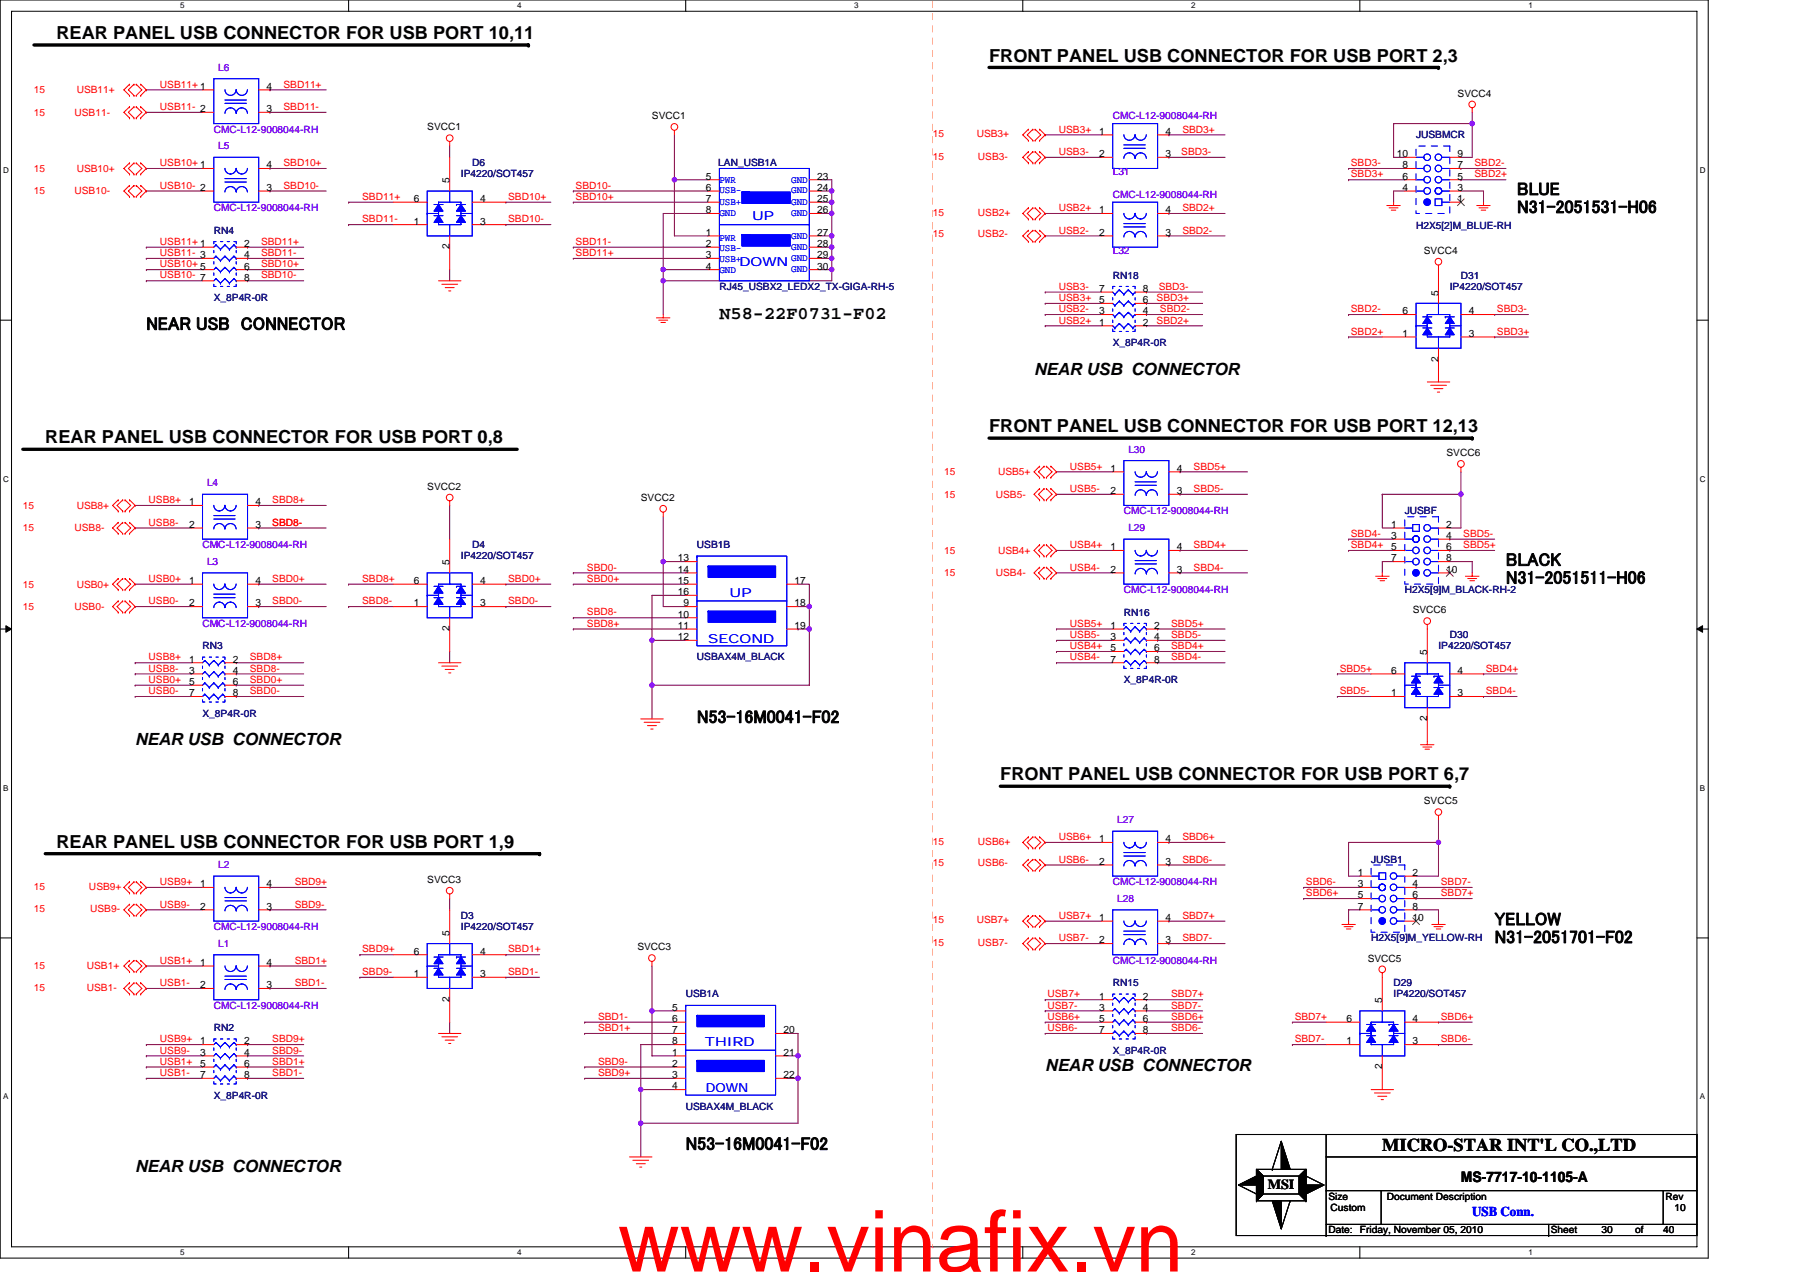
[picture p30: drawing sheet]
<svg xmlns="http://www.w3.org/2000/svg" width="297mm" height="210mm" viewBox="0 0 297 210" stroke-linecap="round" stroke-linejoin="round" font-family="sans-serif">
<defs><g id="words">
<text font-size="14.1" fill="#f00" x="102" y="209.9">www.vinafix.vn</text>
<g font-size="3">
<text x="9.3" y="6.5">REAR PANEL USB CONNECTOR FOR USB PORT 10,11</text>
<text x="163.2" y="10.2">FRONT PANEL USB CONNECTOR FOR USB PORT 2,3</text>
<text x="250.4" y="32.2">BLUE</text>
<text x="250.4" y="35.2">N31-2051531-H06</text>
<text x="118.7" y="52.6">N58-22F0731-F02</text>
<text x="24.1" y="54.5">NEAR USB CONNECTOR</text>
<text x="163.2" y="71.4">FRONT PANEL USB CONNECTOR FOR USB PORT 12,13</text>
<text x="7.5" y="73.2">REAR PANEL USB CONNECTOR FOR USB PORT 0,8</text>
<text x="248.5" y="93.4">BLACK</text>
<text x="248.5" y="96.4">N31-2051511-H06</text>
<text x="115" y="119.4">N53-16M0041-F02</text>
<text x="165.1" y="128.8">FRONT PANEL USB CONNECTOR FOR USB PORT 6,7</text>
<text x="9.3" y="140">REAR PANEL USB CONNECTOR FOR USB PORT 1,9</text>
<text x="246.7" y="152.7">YELLOW</text>
<text x="246.7" y="155.7">N31-2051701-F02</text>
<text x="113.2" y="189.8">N53-16M0041-F02</text>
<text x="228.1" y="190">MICRO-STAR INT'L CO.,LTD</text>
</g>
<g font-size="2.8">
<text x="170.6" y="61.9">NEAR USB CONNECTOR</text>
<text x="22.3" y="123.1">NEAR USB CONNECTOR</text>
<text x="172.5" y="176.8">NEAR USB CONNECTOR</text>
<text x="22.3" y="193.5">NEAR USB CONNECTOR</text>
</g>
<text font-size="2.4" x="241.1" y="195.1">MS-7717-10-1105-A</text>
<text font-size="2.3" x="209.2" y="196.2">MSI</text>
<text font-size="2.2" fill="#00f" x="242.9" y="200.8">USB Conn.</text>
<g font-size="2" fill="#00f">
<text x="124.1" y="36.4">UP</text>
<text x="122" y="44">DOWN</text>
<text x="120.4" y="98.5">UP</text>
<text x="116.9" y="106.1">SECOND</text>
<text x="116.3" y="172.7">THIRD</text>
<text x="116.5" y="180.3">DOWN</text>
</g>
<g font-size="1.7" fill="#8000ff">
<text x="36" y="11.7">L6</text>
<text x="35.3" y="21.9">CMC-L12-9008044-RH</text>
<text x="183.6" y="19.7">CMC-L12-9008044-RH</text>
<text x="36" y="24.7">L5</text>
<text x="183.6" y="28.9">L31</text>
<text x="35.3" y="34.9">CMC-L12-9008044-RH</text>
<text x="183.6" y="32.6">CMC-L12-9008044-RH</text>
<text x="183.6" y="41.9">L32</text>
<text x="186.2" y="74.7">L30</text>
<text x="34.2" y="80.3">L4</text>
<text x="185.5" y="84.9">CMC-L12-9008044-RH</text>
<text x="186.2" y="87.7">L29</text>
<text x="33.4" y="90.5">CMC-L12-9008044-RH</text>
<text x="34.2" y="93.3">L3</text>
<text x="185.5" y="97.9">CMC-L12-9008044-RH</text>
<text x="33.4" y="103.5">CMC-L12-9008044-RH</text>
<text x="184.4" y="135.9">L27</text>
<text x="36" y="143.3">L2</text>
<text x="183.6" y="146.1">CMC-L12-9008044-RH</text>
<text x="184.4" y="148.9">L28</text>
<text x="35.3" y="153.5">CMC-L12-9008044-RH</text>
<text x="36" y="156.3">L1</text>
<text x="183.6" y="159.1">CMC-L12-9008044-RH</text>
<text x="35.3" y="166.5">CMC-L12-9008044-RH</text>
</g>
<g font-size="1.7" fill="#f00">
<text x="5.6" y="15.4">15</text>
<text x="12.7" y="15.4">USB11+</text>
<text x="26.4" y="14.5">USB11+ 1</text>
<text x="46.8" y="14.5">SBD11+</text>
<text x="5.6" y="19.1">15</text>
<text x="12.3" y="19.1">USB11-</text>
<text x="26.4" y="18.2">USB11- 2</text>
<text x="46.8" y="18.2">SBD11-</text>
<text x="153.9" y="22.6">15</text>
<text x="161.2" y="22.6">USB3+</text>
<text x="174.7" y="21.9">USB3+</text>
<text x="195.1" y="21.9">SBD3+</text>
<text x="5.6" y="28.4">15</text>
<text x="12.7" y="28.4">USB10+</text>
<text x="26.4" y="27.4">USB10+ 1</text>
<text x="46.8" y="27.4">SBD10+</text>
<text x="153.9" y="26.3">15</text>
<text x="161.4" y="26.3">USB3-</text>
<text x="174.7" y="25.6">USB3-</text>
<text x="194.9" y="25.6">SBD3-</text>
<text x="222.9" y="27.4">SBD3-</text>
<text x="222.9" y="29.3">SBD3+</text>
<text x="243.3" y="29.3">SBD2+</text>
<text x="243.3" y="27.4">SBD2-</text>
<text x="5.6" y="32.1">15</text>
<text x="12.3" y="32.1">USB10-</text>
<text x="26.4" y="31.2">USB10- 2</text>
<text x="46.8" y="31.2">SBD10-</text>
<text x="59.8" y="33">SBD11+</text>
<text x="83.9" y="33">SBD10+</text>
<text x="95" y="33">SBD10+</text>
<text x="95" y="31.2">SBD10-</text>
<text x="153.9" y="35.6">15</text>
<text x="161.4" y="35.6">USB2+</text>
<text x="174.7" y="34.9">USB2+</text>
<text x="195.1" y="34.9">SBD2+</text>
<text x="26.4" y="40.4">USB11+ 1</text>
<text x="43.1" y="40.4">SBD11+</text>
<text x="59.8" y="36.7">SBD11-</text>
<text x="83.9" y="36.7">SBD10-</text>
<text x="95" y="40.4">SBD11-</text>
<text x="153.9" y="39.1">15</text>
<text x="161.4" y="39.1">USB2-</text>
<text x="174.7" y="38.6">USB2-</text>
<text x="195.1" y="38.6">SBD2-</text>
<text x="26.4" y="46">USB10- 7</text>
<text x="26.4" y="44.1">USB10+ 5</text>
<text x="26.4" y="42.3">USB11- 3</text>
<text x="43.1" y="44.1">SBD10+</text>
<text x="43.1" y="42.3">SBD11-</text>
<text x="43.1" y="46">SBD10-</text>
<text x="95" y="42.3">SBD11+</text>
<text x="174.7" y="47.8">USB3-</text>
<text x="191.2" y="47.8">SBD3-</text>
<text x="174.7" y="49.7">USB3+</text>
<text x="174.7" y="51.5">USB2-</text>
<text x="174.7" y="53.4">USB2+</text>
<text x="190.9" y="49.7">SBD3+</text>
<text x="190.9" y="53.4">SBD2+</text>
<text x="191.4" y="51.5">SBD2-</text>
<text x="222.9" y="51.5">SBD2-</text>
<text x="247" y="51.5">SBD3-</text>
<text x="222.9" y="55.2">SBD2+</text>
<text x="247" y="55.2">SBD3+</text>
<text x="176.6" y="77.5">USB5+</text>
<text x="197" y="77.5">SBD5+</text>
<text x="24.5" y="83.1">USB8+</text>
<text x="44.9" y="83.1">SBD8+</text>
<text x="155.8" y="82.1">15</text>
<text x="155.8" y="78.4">15</text>
<text x="164.3" y="82.1">USB5-</text>
<text x="164.7" y="78.4">USB5+</text>
<text x="176.6" y="81.2">USB5-</text>
<text x="197" y="81.2">SBD5-</text>
<text x="3.8" y="84">15</text>
<text x="3.8" y="87.7">15</text>
<text x="12.3" y="87.7">USB8-</text>
<text x="12.7" y="84">USB8+</text>
<text x="24.5" y="86.8">USB8-</text>
<text x="44.9" y="86.8">SBD8-</text>
<text x="222.9" y="88.6">SBD4-</text>
<text x="241.5" y="88.6">SBD5-</text>
<text x="96.9" y="94.2">SBD0-</text>
<text x="155.8" y="95.1">15</text>
<text x="155.8" y="91.4">15</text>
<text x="164.3" y="95.1">USB4-</text>
<text x="164.7" y="91.4">USB4+</text>
<text x="176.6" y="94.2">USB4-</text>
<text x="176.6" y="90.5">USB4+</text>
<text x="197" y="94.2">SBD4-</text>
<text x="197" y="90.5">SBD4+</text>
<text x="222.9" y="90.5">SBD4+</text>
<text x="241.5" y="90.5">SBD5+</text>
<text x="3.8" y="97">15</text>
<text x="3.8" y="100.7">15</text>
<text x="12.3" y="100.7">USB0-</text>
<text x="12.7" y="97">USB0+</text>
<text x="24.5" y="96.1">USB0+</text>
<text x="24.5" y="99.8">USB0-</text>
<text x="44.9" y="99.8">SBD0-</text>
<text x="44.9" y="96.1">SBD0+</text>
<text x="59.8" y="96.1">SBD8+</text>
<text x="59.8" y="99.8">SBD8-</text>
<text x="83.9" y="99.8">SBD0-</text>
<text x="83.9" y="96.1">SBD0+</text>
<text x="96.9" y="96.1">SBD0+</text>
<text x="96.9" y="101.6">SBD8-</text>
<text x="96.9" y="103.5">SBD8+</text>
<text x="176.6" y="103.5">USB5+</text>
<text x="176.6" y="107.2">USB4+</text>
<text x="176.6" y="105.3">USB5-</text>
<text x="193.3" y="105.3">SBD5-</text>
<text x="193.3" y="103.5">SBD5+</text>
<text x="193.3" y="107.2">SBD4+</text>
<text x="24.5" y="112.7">USB0+</text>
<text x="24.5" y="110.9">USB8-</text>
<text x="24.5" y="109">USB8+</text>
<text x="41.2" y="112.7">SBD0+</text>
<text x="41.2" y="110.9">SBD8-</text>
<text x="41.2" y="109">SBD8+</text>
<text x="176.6" y="109">USB4-</text>
<text x="193.3" y="109">SBD4-</text>
<text x="221.1" y="110.9">SBD5+</text>
<text x="245.2" y="110.9">SBD4+</text>
<text x="24.5" y="114.6">USB0-</text>
<text x="41.2" y="114.6">SBD0-</text>
<text x="221.1" y="114.6">SBD5-</text>
<text x="245.2" y="114.6">SBD4-</text>
<text x="153.9" y="139.4">15</text>
<text x="153.9" y="143">15</text>
<text x="161.4" y="139.4">USB6+</text>
<text x="161.4" y="143">USB6-</text>
<text x="174.7" y="138.7">USB6+</text>
<text x="174.7" y="142.4">USB6-</text>
<text x="195.1" y="138.7">SBD6+</text>
<text x="195.1" y="142.4">SBD6-</text>
<text x="5.6" y="146.9">15</text>
<text x="14.7" y="146.9">USB9+</text>
<text x="26.4" y="146.1">USB9+</text>
<text x="26.4" y="149.8">USB9-</text>
<text x="48.6" y="146.1">SBD9+</text>
<text x="48.6" y="149.8">SBD9-</text>
<text x="215.5" y="148">SBD6+</text>
<text x="215.5" y="146.1">SBD6-</text>
<text x="237.8" y="146.1">SBD7-</text>
<text x="237.8" y="148">SBD7+</text>
<text x="5.6" y="150.6">15</text>
<text x="14.9" y="150.6">USB9-</text>
<text x="153.9" y="152.4">15</text>
<text x="161.2" y="152.4">USB7+</text>
<text x="174.7" y="151.7">USB7+</text>
<text x="174.7" y="155.4">USB7-</text>
<text x="195.1" y="155.4">SBD7-</text>
<text x="195.1" y="151.7">SBD7+</text>
<text x="5.6" y="160">15</text>
<text x="14.3" y="160">USB1+</text>
<text x="26.4" y="159.1">USB1+</text>
<text x="48.6" y="159.1">SBD1+</text>
<text x="59.8" y="161">SBD9-</text>
<text x="59.8" y="157.2">SBD9+</text>
<text x="83.9" y="157.2">SBD1+</text>
<text x="83.9" y="161">SBD1-</text>
<text x="153.9" y="156.1">15</text>
<text x="161.4" y="156.1">USB7-</text>
<text x="5.6" y="163.6">15</text>
<text x="14.3" y="163.6">USB1-</text>
<text x="26.4" y="162.8">USB1-</text>
<text x="48.6" y="162.8">SBD1-</text>
<text x="172.9" y="164.7">USB7+</text>
<text x="172.9" y="166.5">USB7-</text>
<text x="193.3" y="164.7">SBD7+</text>
<text x="193.3" y="166.5">SBD7-</text>
<text x="26.4" y="172.1">USB9+</text>
<text x="26.4" y="173.9">USB9-</text>
<text x="44.9" y="173.9">SBD9-</text>
<text x="44.9" y="172.1">SBD9+</text>
<text x="98.7" y="168.4">SBD1-</text>
<text x="98.7" y="170.2">SBD1+</text>
<text x="172.9" y="168.4">USB6+</text>
<text x="172.9" y="170.2">USB6-</text>
<text x="193.3" y="170.2">SBD6-</text>
<text x="193.3" y="168.4">SBD6+</text>
<text x="213.7" y="168.4">SBD7+</text>
<text x="213.7" y="172.1">SBD7-</text>
<text x="237.8" y="172.1">SBD6-</text>
<text x="237.8" y="168.4">SBD6+</text>
<text x="26.4" y="177.6">USB1-</text>
<text x="26.4" y="175.8">USB1+</text>
<text x="44.9" y="177.6">SBD1-</text>
<text x="44.9" y="175.8">SBD1+</text>
<text x="98.7" y="175.8">SBD9-</text>
<text x="98.7" y="177.6">SBD9+</text>
</g>
<g font-size="1.7">
<text x="44" y="14.8">4</text>
<text x="240.5" y="16">SVCC4</text>
<text x="44" y="18.5">3</text>
<text x="70.5" y="21.5">SVCC1</text>
<text x="107.6" y="19.7">SVCC1</text>
<text x="181.4" y="22.2">1</text>
<text x="192.3" y="22.2">4</text>
<text x="44" y="27.8">4</text>
<text x="116.5" y="29.7">5</text>
<text x="134.8" y="29.7">23</text>
<text x="181.4" y="26">2</text>
<text x="192.3" y="26">3</text>
<text x="230.5" y="26">10</text>
<text x="231.5" y="29.7">6</text>
<text x="231.5" y="27.8">8</text>
<text x="240.5" y="27.8">7</text>
<text x="240.5" y="29.7">5</text>
<text x="240.5" y="26">9</text>
<text x="44" y="31.5">3</text>
<text x="68.3" y="33.4">6</text>
<text x="74.2" y="30.2" transform="rotate(-90 74.2 30.2)">5</text>
<text x="79.2" y="33.4">4</text>
<text x="116.5" y="31.5">6</text>
<text x="116.5" y="33.4">7</text>
<text x="116.5" y="35.2">8</text>
<text x="134.8" y="31.5">24</text>
<text x="134.8" y="33.4">25</text>
<text x="134.8" y="35.2">26</text>
<text x="181.4" y="35.2">1</text>
<text x="192.3" y="35.2">4</text>
<text x="231.5" y="31.5">4</text>
<text x="240.5" y="33.4">1</text>
<text x="240.5" y="31.5">3</text>
<text x="40.3" y="40.8">2</text>
<text x="68.3" y="37.1">1</text>
<text x="74.2" y="41.2" transform="rotate(-90 74.2 41.2)">2</text>
<text x="79.2" y="37.1">3</text>
<text x="116.5" y="38.9">1</text>
<text x="116.5" y="40.8">2</text>
<text x="134.8" y="38.9">27</text>
<text x="134.8" y="40.8">28</text>
<text x="181.4" y="38.9">2</text>
<text x="192.3" y="38.9">3</text>
<text x="235" y="41.9">SVCC4</text>
<text x="40.3" y="42.6">4</text>
<text x="40.3" y="44.5">6</text>
<text x="40.3" y="46.3">8</text>
<text x="116.5" y="42.6">3</text>
<text x="116.5" y="44.5">4</text>
<text x="134.8" y="42.6">29</text>
<text x="134.8" y="44.5">30</text>
<text x="181.4" y="53.8">1</text>
<text x="181.4" y="51.9">3</text>
<text x="181.4" y="50.1">5</text>
<text x="181.4" y="48.2">7</text>
<text x="188.6" y="53.8">2</text>
<text x="188.6" y="51.9">4</text>
<text x="188.6" y="50.1">6</text>
<text x="188.6" y="48.2">8</text>
<text x="231.5" y="51.9">6</text>
<text x="237.4" y="48.8" transform="rotate(-90 237.4 48.8)">5</text>
<text x="242.4" y="51.9">4</text>
<text x="231.5" y="55.6">1</text>
<text x="237.4" y="59.7" transform="rotate(-90 237.4 59.7)">2</text>
<text x="242.4" y="55.6">3</text>
<text x="183.2" y="77.9">1</text>
<text x="194.2" y="77.9">4</text>
<text x="238.7" y="75.3">SVCC6</text>
<text x="31.2" y="83.4">1</text>
<text x="42.1" y="83.4">4</text>
<text x="70.5" y="80.9">SVCC2</text>
<text x="105.7" y="82.7">SVCC2</text>
<text x="183.2" y="81.6">2</text>
<text x="194.2" y="81.6">3</text>
<text x="31.2" y="87.1">2</text>
<text x="42.1" y="87.1">3</text>
<text x="229.6" y="87.1">1</text>
<text x="229.6" y="89">3</text>
<text x="238.7" y="87.1">2</text>
<text x="238.7" y="89">4</text>
<text x="74.2" y="93.3" transform="rotate(-90 74.2 93.3)">5</text>
<text x="111.9" y="92.7">13</text>
<text x="111.9" y="94.6">14</text>
<text x="183.2" y="90.8">1</text>
<text x="183.2" y="94.6">2</text>
<text x="194.2" y="90.8">4</text>
<text x="194.2" y="94.6">3</text>
<text x="229.6" y="92.7">7</text>
<text x="229.6" y="90.8">5</text>
<text x="238.7" y="90.8">6</text>
<text x="238.7" y="92.7">8</text>
<text x="238.7" y="94.6">10</text>
<text x="31.2" y="96.4">1</text>
<text x="31.2" y="100.1">2</text>
<text x="42.1" y="96.4">4</text>
<text x="42.1" y="100.1">3</text>
<text x="68.3" y="96.4">6</text>
<text x="68.3" y="100.1">1</text>
<text x="79.2" y="96.4">4</text>
<text x="79.2" y="100.1">3</text>
<text x="111.9" y="102">10</text>
<text x="111.9" y="96.4">15</text>
<text x="111.9" y="98.3">16</text>
<text x="112.8" y="100.1">9</text>
<text x="131.1" y="96.4">17</text>
<text x="131.1" y="100.1">18</text>
<text x="233.1" y="101.2">SVCC6</text>
<text x="74.2" y="104.2" transform="rotate(-90 74.2 104.2)">2</text>
<text x="111.9" y="103.8">11</text>
<text x="111.9" y="105.7">12</text>
<text x="131.1" y="103.8">19</text>
<text x="183.2" y="103.8">1</text>
<text x="183.2" y="105.7">3</text>
<text x="183.2" y="107.5">5</text>
<text x="190.5" y="103.8">2</text>
<text x="190.5" y="105.7">4</text>
<text x="190.5" y="107.5">6</text>
<text x="31.2" y="109.4">1</text>
<text x="31.2" y="111.2">3</text>
<text x="31.2" y="113.1">5</text>
<text x="38.4" y="109.4">2</text>
<text x="38.4" y="111.2">4</text>
<text x="38.4" y="113.1">6</text>
<text x="183.2" y="109.4">7</text>
<text x="190.5" y="109.4">8</text>
<text x="229.6" y="111.2">6</text>
<text x="235.5" y="108.1" transform="rotate(-90 235.5 108.1)">5</text>
<text x="240.5" y="111.2">4</text>
<text x="31.2" y="115">7</text>
<text x="38.4" y="115">8</text>
<text x="229.6" y="115">1</text>
<text x="235.5" y="119" transform="rotate(-90 235.5 119)">2</text>
<text x="240.5" y="115">3</text>
<text x="235" y="132.8">SVCC5</text>
<text x="181.4" y="139">1</text>
<text x="181.4" y="142.8">2</text>
<text x="192.3" y="139">4</text>
<text x="192.3" y="142.8">3</text>
<text x="33.1" y="146.5">1</text>
<text x="44" y="146.5">4</text>
<text x="70.5" y="145.8">SVCC3</text>
<text x="224" y="144.6">1</text>
<text x="224" y="146.5">3</text>
<text x="224" y="148.3">5</text>
<text x="233.1" y="144.6">2</text>
<text x="233.1" y="146.5">4</text>
<text x="233.1" y="148.3">6</text>
<text x="33.1" y="150.2">2</text>
<text x="44" y="150.2">3</text>
<text x="74.2" y="154.5" transform="rotate(-90 74.2 154.5)">5</text>
<text x="181.4" y="152">1</text>
<text x="181.4" y="155.7">2</text>
<text x="192.3" y="152">4</text>
<text x="192.3" y="155.7">3</text>
<text x="224" y="150.2">7</text>
<text x="233.1" y="150.2">8</text>
<text x="233.1" y="152">10</text>
<text x="33.1" y="159.4">1</text>
<text x="44" y="159.4">4</text>
<text x="68.3" y="157.6">6</text>
<text x="68.3" y="161.3">1</text>
<text x="79.2" y="157.6">4</text>
<text x="79.2" y="161.3">3</text>
<text x="105.2" y="156.9">SVCC3</text>
<text x="225.7" y="158.7">SVCC5</text>
<text x="33.1" y="163.2">2</text>
<text x="44" y="163.2">3</text>
<text x="74.2" y="165.4" transform="rotate(-90 74.2 165.4)">2</text>
<text x="110.9" y="166.9">5</text>
<text x="181.4" y="165">1</text>
<text x="181.4" y="166.9">3</text>
<text x="188.6" y="165">2</text>
<text x="188.6" y="166.9">4</text>
<text x="228.1" y="165.6" transform="rotate(-90 228.1 165.6)">5</text>
<text x="33.1" y="172.4">1</text>
<text x="40.3" y="172.4">2</text>
<text x="110.9" y="168.7">6</text>
<text x="110.9" y="170.6">7</text>
<text x="110.9" y="172.4">8</text>
<text x="129.3" y="170.6">20</text>
<text x="181.4" y="168.7">5</text>
<text x="181.4" y="170.6">7</text>
<text x="188.6" y="168.7">6</text>
<text x="188.6" y="170.6">8</text>
<text x="222.2" y="168.7">6</text>
<text x="222.2" y="172.4">1</text>
<text x="233.1" y="168.7">4</text>
<text x="233.1" y="172.4">3</text>
<text x="33.1" y="174.3">3</text>
<text x="33.1" y="176.1">5</text>
<text x="33.1" y="178">7</text>
<text x="40.3" y="174.3">4</text>
<text x="40.3" y="176.1">6</text>
<text x="40.3" y="178">8</text>
<text x="110.9" y="174.3">1</text>
<text x="110.9" y="176.1">2</text>
<text x="110.9" y="178">3</text>
<text x="110.9" y="179.9">4</text>
<text x="129.3" y="178">22</text>
<text x="129.3" y="174.3">21</text>
<text x="228.1" y="176.5" transform="rotate(-90 228.1 176.5)">2</text>
<text x="219.2" y="198">Size</text>
<text x="219.2" y="203.6">Date:</text>
<text x="219.6" y="199.9">Custom</text>
<text x="224.4" y="203.6">Friday, November 05, 2010</text>
<text x="228.9" y="198">Document Description</text>
<text x="255.9" y="203.6">Sheet</text>
<text x="264.3" y="203.6">30</text>
<text x="269.8" y="203.6">of</text>
<text x="274.5" y="203.6">40</text>
<text x="274.8" y="198">Rev</text>
<text x="276.3" y="199.9">10</text>
</g>
<g font-size="1.7" fill="#000080">
<text x="233.7" y="22.8">JUSBMCR</text>
<text x="76.1" y="29.3">IP4220/SOT457</text>
<text x="77.9" y="27.5">D6</text>
<text x="118.5" y="27.5">LAN_USB1A</text>
<text x="35.3" y="38.6">RN4</text>
<text x="233.7" y="37.8">H2X5[2]M_BLUE-RH</text>
<text x="118.7" y="47.8">RJ45_USBX2_LEDX2_TX-GIGA-RH-5</text>
<text x="183.6" y="46">RN18</text>
<text x="239.2" y="47.8">IP4220/SOT457</text>
<text x="241.1" y="46">D31</text>
<text x="35.3" y="49.7">X_8P4R-0R</text>
<text x="183.6" y="57.1">X_8P4R-0R</text>
<text x="231.8" y="84.9">JUSBF</text>
<text x="76.1" y="92.4">IP4220/SOT457</text>
<text x="77.9" y="90.5">D4</text>
<text x="115" y="90.5">USB1B</text>
<text x="185.5" y="101.6">RN16</text>
<text x="231.8" y="97.9">H2X5[9]M_BLACK-RH-2</text>
<text x="33.4" y="107.2">RN3</text>
<text x="237.4" y="107.2">IP4220/SOT457</text>
<text x="239.2" y="105.3">D30</text>
<text x="115" y="109">USBAX4M_BLACK</text>
<text x="185.5" y="112.7">X_8P4R-0R</text>
<text x="33.4" y="118.3">X_8P4R-0R</text>
<text x="226.3" y="142.4">JUSB1</text>
<text x="76.1" y="151.7">D3</text>
<text x="76.1" y="153.5">IP4220/SOT457</text>
<text x="226.3" y="155.4">H2X5[9]M_YELLOW-RH</text>
<text x="113.2" y="164.7">USB1A</text>
<text x="183.6" y="162.8">RN15</text>
<text x="230" y="162.8">D29</text>
<text x="230" y="164.7">IP4220/SOT457</text>
<text x="35.3" y="170.2">RN2</text>
<text x="183.6" y="173.9">X_8P4R-0R</text>
<text x="35.3" y="181.4">X_8P4R-0R</text>
<text x="113.2" y="183.2">USBAX4M_BLACK</text>
</g>
<g font-size="1.7" fill="#00f">
<text x="118.7" y="31.9">USB-</text>
<text x="118.7" y="33.8">USB+</text>
<text x="118.7" y="35.6">GND</text>
<text x="118.7" y="30.2">PWR</text>
<text x="130.6" y="35.6">GND</text>
<text x="130.6" y="31.9">GND</text>
<text x="130.6" y="33.8">GND</text>
<text x="130.6" y="30.2">GND</text>
<text x="118.7" y="41.4">USB-</text>
<text x="118.7" y="39.7">PWR</text>
<text x="130.6" y="41.2">GND</text>
<text x="130.6" y="39.5">GND</text>
<text x="118.7" y="43.2">USB+</text>
<text x="118.7" y="45.1">GND</text>
<text x="130.6" y="44.9">GND</text>
<text x="130.6" y="43">GND</text>
</g>
<g font-size="1.3">
<text x="29.7" y="1.4">5</text>
<text x="85.3" y="1.4">4</text>
<text x="141" y="1.4">3</text>
<text x="196.6" y="1.4">2</text>
<text x="252.2" y="1.4">1</text>
<text x=".5" y="28.5">D</text>
<text x="280.5" y="28.5">D</text>
<text x=".5" y="79.5">C</text>
<text x="280.5" y="79.5">C</text>
<text x=".5" y="130.5">B</text>
<text x="280.5" y="130.5">B</text>
<text x=".5" y="181.5">A</text>
<text x="280.5" y="181.5">A</text>
<text x="29.7" y="207.2">5</text>
<text x="85.3" y="207.2">4</text>
<text x="141" y="207.2">3</text>
<text x="196.6" y="207.2">2</text>
<text x="252.2" y="207.2">1</text>
</g>
</g></defs>
<path d="M0 0h281.9v207.7h-281.9zM1.9 1.9h278.1v203.9h-278.1z" fill="none" stroke="#000" stroke-width=".17"/>
<g fill="#fff">
<path d="M29.7 .2h.7v1.5h-.7z"/>
<path d="M29.7 206h.7v1.5h-.7z"/>
</g>
<path d="M57.5 0v1.9M57.5 205.8v1.9" fill="none" stroke="#000" stroke-width=".17"/>
<g fill="#fff">
<path d="M85.3 .2h.8v1.5h-.8z"/>
<path d="M85.3 206h.8v1.5h-.8z"/>
</g>
<path d="M113.2 0v1.9M113.2 205.8v1.9" fill="none" stroke="#000" stroke-width=".17"/>
<g fill="#fff">
<path d="M141 .2h.7v1.5h-.7z"/>
<path d="M141 206h.7v1.5h-.7z"/>
</g>
<path d="M168.8 0v1.9M168.8 205.8v1.9" fill="none" stroke="#000" stroke-width=".17"/>
<g fill="#fff">
<path d="M196.6 .2h.7v1.5h-.7z"/>
<path d="M196.6 206h.7v1.5h-.7z"/>
</g>
<path d="M224.4 0v1.9M224.4 205.8v1.9" fill="none" stroke="#000" stroke-width=".17"/>
<g fill="#fff">
<path d="M252.2 .2h.7v1.5h-.7z"/>
<path d="M252.2 206h.7v1.5h-.7z"/>
<path d="M.5 27.3h1v1.5h-1z"/>
<path d="M280.5 27.3h.9v1.5h-.9z"/>
<path d="M.5 78.3h1v1.5h-1z"/>
<path d="M280.5 78.3h.9v1.5h-.9z"/>
</g>
<path d="M0 52.9h1.9M280 52.9h1.9" fill="none" stroke="#000" stroke-width=".17"/>
<g fill="#fff">
<path d="M.5 129.3h.9v1.5h-.9z"/>
<path d="M280.5 129.3h.9v1.5h-.9z"/>
</g>
<path d="M0 103.8h1.9M280 103.8h1.9" fill="none" stroke="#000" stroke-width=".17"/>
<path d="M1 103.3l.9 .5-.9 .6zM280 103.8l1-.5v1.1z" fill="#000" stroke="#000" stroke-width=".17"/>
<g fill="#fff">
<path d="M.5 180.3h.9v1.5h-.9z"/>
<path d="M280.5 180.3h.9v1.5h-.9z"/>
</g>
<g fill="none" stroke="#000" stroke-width=".17">
<path d="M0 154.8h1.9M280 154.8h1.9M204 187.3h76v16.7h-76zM204.4 195.6l2.9 1.5M207.3 197.1h.1M207.3 198.2h.1M207.3 193l1.2 1.1M207.3 193h8.2v5.2h-8.2zM208.5 194.1h5.9v3h-5.9zM208.5 194.1h.1M208.5 197.1l-1.2 1.1M209.9 193h.1"/>
<path d="M211.4 188.4l-1.5 4.6M212.9 198.2h.1M212.9 198.2l-1.5 4.7M214.4 197.1l1.1 1.1M215.5 193h.1M215.5 194.1h.1M215.5 198.2h.1M215.5 193l-1.1 1.1M215.5 194.1l3 1.5M218.8 191h61.2M218.8 196.6h61.2M218.8 187.3v16.7"/>
<path d="M227.9 196.6v5.5M274.5 196.6v5.5M218.8 202.1h61.2M218.8 204h.1M255.6 204h.1M255.6 202.1v1.9"/>
</g>
<g fill="none" stroke="#800040" stroke-width=".17">
<path d="M24.1 14.8h.1M24.1 18.5h.1M24.1 14.8h9.3M24.1 18.5h9.3M44.6 14.8h.1M44.6 18.5h.1M44.6 14.8h9.2M44.6 18.5h9.2M242.9 18.5v1.9M24.1 31.5h.1M24.1 27.8h.1M24.1 27.8h9.3"/>
<path d="M24.1 31.5h9.3M44.6 31.5h.1M44.6 27.8h.1M44.6 27.8h9.2M44.6 31.5h9.2M57.5 33.4h.1M57.5 37.1h.1M57.5 33.4h7.4M57.5 37.1h7.4M74.2 24.1v1.9M83.5 37.1h.1M83.5 33.4h.1"/>
<path d="M83.5 33.4h7.4M83.5 37.1h7.4M94.6 33.4h.1M94.6 31.5h.1M94.6 33.4h22.3M94.6 31.5h22.3M111.3 22.3v7.4M111.3 29.7h.1M111.3 29.7v9.2h5.6M111.3 29.7h5.6M116.9 35.2h-7.5v9.3M135.4 29.7h1.9v1.8"/>
<path d="M135.4 35.2h1.9M135.4 31.5h1.9M135.4 33.4h1.9M135.4 38.9h1.9M137.3 33.4h.1M137.3 31.5h.1M137.3 35.2h.1M137.3 38.9h.1M137.3 31.5v11.2M172.5 22.3h.1M172.5 26h.1M172.5 35.2h.1"/>
<path d="M172.5 38.9h.1M172.5 22.3h9.3M172.5 26h9.3M172.5 35.2h9.3M172.5 38.9h9.3M192.9 26h.1M192.9 22.3h.1M192.9 38.9h.1M192.9 35.2h.1M192.9 22.3h9.3M192.9 26h9.3M192.9 35.2h9.3"/>
<path d="M192.9 38.9h9.3M222.5 27.8h.1M222.5 29.7h.1M222.5 29.7h9.3M222.5 27.8h9.3M230 20.4v5.6h1.8M230 20.4h.1M230 20.4h12.9M231.8 31.5h-1.8v1.9M241.1 29.7h.1M241.1 27.8h.1M241.1 31.5h3.7v1.9"/>
<path d="M241.1 29.7h7.4M241.1 27.8h7.4M242.9 20.4v5.6h-1.8M24.1 40.8h.1M24.1 46.4h.1M24.1 44.5h.1M24.1 42.7h.1M24.1 44.5h9.3M24.1 42.7h9.3M24.1 40.8h9.3M24.1 46.4h9.3M40.8 44.5h.1"/>
<path d="M40.8 42.7h.1M40.8 40.8h.1M40.8 46.4h.1M40.8 44.5h9.3M40.8 42.7h9.3M40.8 40.8h9.3M40.8 46.4h9.3M74.2 44.5v1.9M94.6 40.8h.1M94.6 42.7h.1M94.6 42.7h22.3M94.6 40.8h22.3"/>
<path d="M109.4 46.4h.1M109.4 46.4v5.5M109.4 44.5h.1M109.4 44.5v1.9M109.4 44.5h7.5M135.4 40.8h1.9M135.4 42.7h1.9M137.3 44.5h.1M137.3 42.7h.1M137.3 40.8h.1M137.3 42.7v1.8h-1.9M137.3 44.5v1.9h-27.9"/>
<path d="M172.5 50.1h.1M172.5 48.2h.1M172.5 51.9h.1M172.5 53.8h.1M172.5 50.1h9.3M172.5 48.2h9.3M172.5 51.9h9.3M172.5 53.8h9.3M189.2 50.1h.1M189.2 48.2h.1M189.2 51.9h.1M189.2 53.8h.1"/>
<path d="M189.2 50.1h9.3M189.2 48.2h9.3M189.2 51.9h9.3M189.2 53.8h9.3M222.5 55.6h.1M222.5 51.9h.1M222.5 51.9h5.6M222.5 55.6h5.6M246.7 55.6h.1M246.7 51.9h.1M246.7 51.9h5.5M246.7 55.6h5.5"/>
<path d="M174.3 77.9h.1M174.3 77.9h9.3M194.7 77.9h.1M194.7 77.9h11.2M241.1 77.9v3.7M22.3 87.2h.1M22.3 83.4h.1M22.3 96.4h.1M22.3 96.4h9.3M22.3 87.2h9.3M22.3 83.4h9.3M42.7 83.4h.1"/>
<path d="M42.7 96.4h.1M42.7 87.2h.1M42.7 96.4h11.1M42.7 87.2h11.1M42.7 83.4h11.1M57.5 96.4h.1M57.5 96.4h7.4M74.2 83.4v5.6M83.5 96.4h.1M83.5 96.4h7.4M94.6 96.4h.1M94.6 94.6h.1"/>
<path d="M94.6 96.4h18.6M94.6 94.6h18.6M109.4 92.7h.1M109.4 92.7v7.4h3.8M109.4 85.3v7.4M109.4 92.7h3.8M113.2 98.3h-5.6v7.4M131.7 96.4h1.9v3.7M174.3 94.6h.1M174.3 90.9h.1M174.3 81.6h.1M174.3 94.6h9.3"/>
<path d="M174.3 90.9h9.3M174.3 81.6h9.3M194.7 94.6h.1M194.7 90.9h.1M194.7 81.6h.1M194.7 94.6h11.2M194.7 90.9h11.2M194.7 81.6h11.2M222.5 90.9h.1M222.5 89h.1M222.5 90.9h7.5M222.5 89h7.5"/>
<path d="M228.1 81.6v5.6h1.9M228.1 81.6h.1M228.1 81.6h13M230 92.7h-1.9v1.9M239.2 89h.1M239.2 90.9h.1M239.2 92.7h3.7v1.9M239.2 90.9h7.5M239.2 89h7.5M241.1 81.6v5.6h-1.9M22.3 115h.1M22.3 113.1h.1"/>
<path d="M22.3 111.3h.1M22.3 109.4h.1M22.3 100.1h.1M22.3 100.1h9.3M22.3 109.4h9.3M22.3 111.3h9.3M22.3 115h9.3M22.3 113.1h9.3M39 115h.1M39 113.1h.1M39 111.3h.1M39 109.4h.1"/>
<path d="M39 109.4h11.1M39 111.3h11.1M39 115h11.1M39 113.1h11.1M42.7 100.1h.1M42.7 100.1h11.1M57.5 100.1h.1M57.5 100.1h7.4M74.2 107.5v1.9M83.5 100.1h.1M83.5 100.1h7.4M94.6 102h.1"/>
<path d="M94.6 103.8h.1M94.6 102h18.6M94.6 103.8h18.6M107.6 105.7h.1M107.6 105.7h5.6M107.6 113.1v5.6M107.6 105.7v7.4M131.7 100.1h1.9M131.7 103.8h.1M131.7 103.8h1.9M133.6 100.1v13h-26M133.6 100.1h.1"/>
<path d="M174.3 103.8h.1M174.3 109.4h.1M174.3 107.5h.1M174.3 105.7h.1M174.3 103.8h9.3M174.3 109.4h9.3M174.3 107.5h9.3M174.3 105.7h9.3M191 105.7h.1M191 109.4h.1M191 103.8h.1M191 107.5h.1"/>
<path d="M191 103.8h11.2M191 109.4h11.2M191 107.5h11.2M191 105.7h11.2M220.7 111.3h.1M220.7 115h.1M220.7 111.3h5.6M220.7 115h5.6M244.8 115h.1M244.8 111.3h.1M244.8 111.3h5.6M244.8 115h5.6"/>
<path d="M172.5 139.1h.1M172.5 139.1h9.3M192.9 139.1h.1M192.9 139.1h9.3M222.5 139.1v5.5h1.9M222.5 139.1h.1M222.5 139.1h14.9M237.4 135.4v3.7M237.4 139.1v5.5h-3.7M24.1 146.5h.1M24.1 150.2h.1M24.1 159.5h.1"/>
<path d="M24.1 146.5h9.3M24.1 150.2h9.3M24.1 159.5h9.3M44.6 146.5h.1M44.6 150.2h.1M44.6 159.5h.1M44.6 146.5h9.2M44.6 150.2h9.2M44.6 159.5h9.2M59.4 157.6h.1M59.4 157.6h5.5M74.2 148.3v1.9"/>
<path d="M83.5 157.6h.1M83.5 157.6h5.5M107.6 159.5v7.4M172.5 152.1h.1M172.5 155.8h.1M172.5 142.8h.1M172.5 152.1h9.3M172.5 155.8h9.3M172.5 142.8h9.3M192.9 155.8h.1M192.9 152.1h.1M192.9 142.8h.1"/>
<path d="M192.9 152.1h9.3M192.9 155.8h9.3M192.9 142.8h9.3M215.1 148.3h.1M215.1 146.5h.1M215.1 146.5h9.3M215.1 148.3h9.3M224.4 150.2h-1.9v1.9M233.7 150.2h3.7v1.9M233.7 146.5h.1M233.7 148.3h.1M233.7 146.5h9.2"/>
<path d="M233.7 148.3h9.2M24.1 178h.1M24.1 176.1h.1M24.1 172.4h.1M24.1 174.3h.1M24.1 163.2h.1M24.1 172.4h9.3M24.1 176.1h9.3M24.1 178h9.3M24.1 174.3h9.3M24.1 163.2h9.3M40.8 178h.1"/>
<path d="M40.8 176.1h.1M40.8 174.3h.1M40.8 172.4h.1M40.8 172.4h9.3M40.8 176.1h9.3M40.8 178h9.3M40.8 174.3h9.3M44.6 163.2h.1M44.6 163.2h9.2M59.4 161.3h.1M59.4 161.3h5.5M74.2 168.7v1.9"/>
<path d="M83.5 161.3h.1M83.5 161.3h5.5M96.5 168.7h.1M96.5 170.6h.1M96.5 176.1h.1M96.5 178h.1M96.5 168.7h14.8M96.5 170.6h14.8M96.5 176.1h14.8M96.5 178h14.8M105.7 179.9h.1M105.7 179.9h5.6"/>
<path d="M105.7 179.9v5.5M107.6 166.9v7.4h3.7M107.6 166.9h.1M107.6 166.9h3.7M111.3 172.4h-5.6v7.5M129.8 170.6h1.9v3.7M129.8 174.3h1.9M129.8 178h1.9M131.7 174.3v11.1h-26M131.7 178h.1M131.7 174.3h.1M172.5 168.7h.1"/>
<path d="M172.5 170.6h.1M172.5 165h.1M172.5 166.9h.1M172.5 168.7h9.3M172.5 170.6h9.3M172.5 166.9h9.3M172.5 165h9.3M189.2 170.6h.1M189.2 168.7h.1M189.2 165h.1M189.2 166.9h.1M189.2 168.7h9.3"/>
<path d="M189.2 170.6h9.3M189.2 166.9h9.3M189.2 165h9.3M213.3 168.7h.1M213.3 172.4h.1M213.3 168.7h5.5M213.3 172.4h5.5M237.4 172.4h.1M237.4 168.7h.1M237.4 168.7h5.5M237.4 172.4h5.5M105.7 185.4v5.6"/>
</g>
<g fill="#f0f" stroke="#f0f" stroke-width=".17">
<circle cx="242.9" cy="20.4" r=".38"/>
<circle cx="133.5" cy="100.1" r=".36"/>
<circle cx="109.4" cy="92.7" r=".36"/>
<circle cx="107.6" cy="113.1" r=".37"/>
<circle cx="107.6" cy="105.7" r=".36"/>
<circle cx="133.5" cy="103.8" r=".37"/>
<circle cx="137.2" cy="44.5" r=".36"/>
<circle cx="109.4" cy="46.4" r=".36"/>
<circle cx="111.3" cy="29.7" r=".37"/>
<circle cx="137.2" cy="33.4" r=".36"/>
<circle cx="137.2" cy="31.5" r=".36"/>
<circle cx="137.2" cy="35.2" r=".36"/>
<circle cx="137.2" cy="38.9" r=".37"/>
<circle cx="105.7" cy="185.4" r=".36"/>
<circle cx="105.7" cy="179.9" r=".36"/>
<circle cx="131.7" cy="178" r=".38"/>
<circle cx="241.1" cy="81.6" r=".36"/>
<circle cx="237.4" cy="139.1" r=".36"/>
<circle cx="107.6" cy="166.9" r=".36"/>
<circle cx="131.7" cy="174.3" r=".37"/>
<circle cx="109.4" cy="44.5" r=".36"/>
<circle cx="137.2" cy="42.6" r=".36"/>
<circle cx="137.2" cy="40.8" r=".36"/>
</g>
<g fill="none" stroke="#f00" stroke-width=".17">
<path d="M21.4 13.9h.1M21.4 15.8h.1M21.4 17.6h.1M21.4 19.5h.1M21.4 13.9l-1 .9 1 1M21.4 17.6l-1 .9 1 1M22.1 15.8h.1M22.1 13.9h.1M22.1 19.5h.1M22.1 17.6h.1M22.1 13.9l-.9 .9 .9 1M22.1 17.6l-.9 .9 .9 1"/>
<path d="M22.5 15.8h.1M22.5 13.9h.1M22.5 19.5h.1M22.5 17.6h.1M22.5 13.9l.9 .9-.9 1M22.5 17.6l.9 .9-.9 1M23.2 13.9h.1M23.2 15.8h.1M23.2 17.6h.1M23.2 19.5h.1M23.2 13.9l.9 .9-.9 1M23.2 17.6l.9 .9-.9 1"/>
<path d="M33.4 14.8h1.9M33.4 18.5h1.9M42.7 14.8h1.9M42.7 18.5h1.9M242.9 17.8v.7M21.4 26.9h.1M21.4 28.7h.1M21.4 30.6h.1M21.4 32.4h.1M21.4 30.6l-1 .9 1 .9M21.4 26.9l-1 .9 1 .9M22.1 28.7h.1"/>
<path d="M22.1 26.9h.1M22.1 32.4h.1M22.1 30.6h.1M22.1 26.9l-.9 .9 .9 .9M22.1 30.6l-.9 .9 .9 .9M22.5 28.7h.1M22.5 26.9h.1M22.5 32.4h.1M22.5 30.6h.1M22.5 26.9l.9 .9-.9 .9M22.5 30.6l.9 .9-.9 .9M23.2 26.9h.1"/>
<path d="M23.2 28.7h.1M23.2 30.6h.1M23.2 32.4h.1M23.2 26.9l.9 .9-.9 .9M23.2 30.6l.9 .9-.9 .9M33.4 27.8h1.9M33.4 31.5h1.9M42.7 27.8h1.9M42.7 31.5h1.9M64.9 33.4h5.6M64.9 37.1h5.6M74.2 23.4v.7"/>
<path d="M74.2 26v5.5M74.2 38.9v5.6M77.9 33.4h5.6M77.9 37.1h5.6M111.3 21.5v.8M116.9 35.2h1.8M116.9 38.9h1.8M116.9 31.5h1.8M116.9 33.4h1.8M116.9 29.7h1.8M133.6 35.2h1.8M133.6 38.9h1.8"/>
<path d="M133.6 31.5h1.8M133.6 33.4h1.8M133.6 29.7h1.8M169.7 23.2h.1M169.7 21.3h.1M169.7 26.9h.1M169.7 25h.1M169.7 36.2h.1M169.7 34.3h.1M169.7 39.9h.1M169.7 38h.1M169.7 21.3l-.9 1 .9 .9"/>
<path d="M169.7 25l-.9 1 .9 .9M169.7 38l-.9 .9 .9 1M169.7 34.3l-.9 .9 .9 1M170.5 21.3h.1M170.5 23.2h.1M170.5 25h.1M170.5 26.9h.1M170.5 34.3h.1M170.5 36.2h.1M170.5 38h.1M170.5 39.9h.1M170.5 21.3l-1 1 1 .9"/>
<path d="M170.5 25l-1 1 1 .9M170.5 34.3l-1 .9 1 1M170.5 38l-1 .9 1 1M170.8 21.3h.1M170.8 23.2h.1M170.8 25h.1M170.8 26.9h.1M170.8 34.3h.1M170.8 36.2h.1M170.8 38h.1M170.8 39.9h.1M170.8 21.3l.9 1-.9 .9"/>
<path d="M170.8 25l.9 1-.9 .9M170.8 34.3l.9 .9-.9 1M170.8 38l.9 .9-.9 1M171.6 23.2h.1M171.6 21.3h.1M171.6 26.9h.1M171.6 25h.1M171.6 36.2h.1M171.6 34.3h.1M171.6 39.9h.1M171.6 38h.1M171.6 21.3l.9 1-.9 .9"/>
<path d="M171.6 25l.9 1-.9 .9M171.6 34.3l.9 .9-.9 1M171.6 38l.9 .9-.9 1M181.8 35.2h1.8M181.8 38.9h1.8M181.8 26h1.8M181.8 22.3h1.8M191 35.2h1.9M191 38.9h1.9M191 26h1.9M191 22.3h1.9M228.9 33.9h2.2"/>
<path d="M229.2 34.3h1.5M229.6 34.7h.7M230 33.4v.5M231.8 27.8h1.9M231.8 31.5h1.9M231.8 29.7h1.9M231.8 26h1.9M239.2 27.8h1.9M239.2 31.5h1.9M239.2 33.4h1.9M239.2 29.7h1.9M239.2 26h1.9"/>
<path d="M243.7 33.9h2.2M244.1 34.3h1.5M244.4 34.7h.8M244.8 33.4v.5M33.4 40.8h1.9M33.4 42.7h1.9M33.4 44.5h1.9M33.4 46.4h1.9M39 40.8h1.8M39 42.7h1.8M39 44.5h1.8M39 46.4h1.8"/>
<path d="M72.4 46.4h3.7M72.9 46.9h2.6M73.5 47.5h1.4M74 48h.4M108.3 52.5h2.3M108.7 52.9h1.5M109.1 53.2h.7M109.4 51.9v.6M116.9 40.8h1.8M116.9 42.7h1.8M116.9 44.5h1.8M133.6 40.8h1.8"/>
<path d="M133.6 42.7h1.8M133.6 44.5h1.8M181.8 51.9h1.8M181.8 53.8h1.8M181.8 50.1h1.8M181.8 48.2h1.8M187.3 51.9h1.9M187.3 53.8h1.9M187.3 50.1h1.9M187.3 48.2h1.9M228.1 51.9h5.6M228.1 55.6h5.6"/>
<path d="M237.4 43.8v6.3M237.4 57.5v5.6M241.1 51.9h5.6M241.1 55.6h5.6M171.6 77h.1M171.6 78.8h.1M171.6 77l-1 .9 1 .9M172.3 78.8h.1M172.3 77h.1M172.3 77l-.9 .9 .9 .9M172.7 78.8h.1M172.7 77h.1"/>
<path d="M172.7 77l.9 .9-.9 .9M173.4 77h.1M173.4 78.8h.1M173.4 77l.9 .9-.9 .9M183.6 77.9h1.9M192.9 77.9h1.8M235.5 63.1h3.7M236.1 63.6h2.6M236.6 64.2h1.5M237.2 64.7h.4M241.1 77.2v.7M19.5 86.2h.1"/>
<path d="M19.5 88.1h.1M19.5 82.5h.1M19.5 84.4h.1M19.5 95.5h.1M19.5 97.3h.1M19.5 99.2h.1M19.5 82.5l-.9 .9 .9 1M19.5 86.2l-.9 1 .9 .9M19.5 95.5l-.9 .9 .9 .9M19.5 99.2l-.9 .9 .9 1M20.3 88.1h.1M20.3 86.2h.1"/>
<path d="M20.3 84.4h.1M20.3 82.5h.1M20.3 97.3h.1M20.3 95.5h.1M20.3 99.2h.1M20.3 86.2l-1 1 1 .9M20.3 82.5l-1 .9 1 1M20.3 95.5l-1 .9 1 .9M20.3 99.2l-1 .9 1 1M20.6 88.1h.1M20.6 86.2h.1M20.6 84.4h.1"/>
<path d="M20.6 82.5h.1M20.6 97.3h.1M20.6 95.5h.1M20.6 99.2h.1M20.6 86.2l1 1-1 .9M20.6 82.5l1 .9-1 1M20.6 95.5l1 .9-1 .9M20.6 99.2l1 .9-1 1M21.4 86.2h.1M21.4 88.1h.1M21.4 82.5h.1M21.4 84.4h.1"/>
<path d="M21.4 95.5h.1M21.4 97.3h.1M21.4 99.2h.1M21.4 86.2l.9 1-.9 .9M21.4 82.5l.9 .9-.9 1M21.4 95.5l.9 .9-.9 .9M21.4 99.2l.9 .9-.9 1M31.6 96.4h1.8M31.6 87.2h1.8M31.6 83.4h1.8M40.8 96.4h1.9M40.8 87.2h1.9"/>
<path d="M40.8 83.4h1.9M64.9 96.4h5.6M74.2 82.7v.7M74.2 89v5.6M77.9 96.4h5.6M109.4 84.6v.7M113.2 92.7h1.8M113.2 94.6h1.8M113.2 96.4h1.8M113.2 98.3h1.8M129.8 96.4h1.9M171.6 89.9h.1"/>
<path d="M171.6 91.8h.1M171.6 93.6h.1M171.6 95.5h.1M171.6 80.7h.1M171.6 82.5h.1M171.6 89.9l-1 1 1 .9M171.6 93.6l-1 1 1 .9M171.6 80.7l-1 .9 1 .9M172.3 91.8h.1M172.3 89.9h.1M172.3 95.5h.1M172.3 93.6h.1"/>
<path d="M172.3 82.5h.1M172.3 80.7h.1M172.3 89.9l-.9 1 .9 .9M172.3 93.6l-.9 1 .9 .9M172.3 80.7l-.9 .9 .9 .9M172.7 91.8h.1M172.7 89.9h.1M172.7 95.5h.1M172.7 93.6h.1M172.7 82.5h.1M172.7 80.7h.1M172.7 89.9l.9 1-.9 .9"/>
<path d="M172.7 93.6l.9 1-.9 .9M172.7 80.7l.9 .9-.9 .9M173.4 89.9h.1M173.4 91.8h.1M173.4 93.6h.1M173.4 95.5h.1M173.4 80.7h.1M173.4 82.5h.1M173.4 89.9l.9 1-.9 .9M173.4 93.6l.9 1-.9 .9M173.4 80.7l.9 .9-.9 .9M183.6 94.6h1.9"/>
<path d="M183.6 90.9h1.9M183.6 81.6h1.9M192.9 94.6h1.8M192.9 90.9h1.8M192.9 81.6h1.8M227 95.1h2.2M227.4 95.5h1.5M227.8 95.9h.7M228.1 94.6v.5M230 92.7h1.8M230 90.9h1.8M230 87.2h1.8"/>
<path d="M230 89h1.8M237.4 92.7h1.8M237.4 94.6h1.8M237.4 90.9h1.8M237.4 87.2h1.8M237.4 89h1.8M241.8 95.1h2.3M242.2 95.5h1.5M242.6 95.9h.7M242.9 94.6v.5M19.5 101.1h.1M20.3 101.1h.1"/>
<path d="M20.6 101.1h.1M21.4 101.1h.1M31.6 100.1h1.8M31.6 109.4h1.8M31.6 111.3h1.8M31.6 113.1h1.8M31.6 115h1.8M37.1 109.4h1.9M37.1 111.3h1.9M37.1 113.1h1.9M37.1 115h1.9M40.8 100.1h1.9"/>
<path d="M64.9 100.1h5.6M72.4 109.4h3.7M72.9 110h2.6M73.5 110.5h1.4M74 111.1h.4M74.2 102v5.5M77.9 100.1h5.6M105.7 118.7h3.7M106.3 119.2h2.6M106.8 119.8h1.5M113.2 100.1h1.8M113.2 102h1.8"/>
<path d="M113.2 103.8h1.8M113.2 105.7h1.8M129.8 100.1h1.9M129.8 103.8h1.9M183.6 103.8h1.9M183.6 105.7h1.9M183.6 109.4h1.9M183.6 107.5h1.9M189.2 103.8h1.8M189.2 105.7h1.8M189.2 109.4h1.8M189.2 107.5h1.8"/>
<path d="M226.3 111.3h5.5M226.3 115h5.5M235.5 103.1v6.3M235.5 116.8v6.1M239.2 111.3h5.6M239.2 115h5.6M107.4 120.4h.4M169.7 140h.1M169.7 138.2h.1M169.7 138.2l-.9 .9 .9 .9M170.5 138.2h.1M170.5 140h.1"/>
<path d="M170.5 138.2l-1 .9 1 .9M170.8 138.2h.1M170.8 140h.1M170.8 138.2l.9 .9-.9 .9M171.6 140h.1M171.6 138.2h.1M171.6 138.2l.9 .9-.9 .9M181.8 139.1h1.8M191 139.1h1.9M234.4 122.9h2.2M234.8 123.3h1.5M235.2 123.7h.7"/>
<path d="M237.4 134.6v.8M21.4 147.4h.1M21.4 145.6h.1M21.4 151.1h.1M21.4 149.3h.1M21.4 158.5h.1M21.4 149.3l-1 .9 1 .9M21.4 145.6l-1 .9 1 .9M21.4 158.5l-1 1 1 .9M22.1 145.6h.1M22.1 147.4h.1M22.1 149.3h.1"/>
<path d="M22.1 151.1h.1M22.1 158.5h.1M22.1 145.6l-.9 .9 .9 .9M22.1 149.3l-.9 .9 .9 .9M22.1 158.5l-.9 1 .9 .9M22.5 145.6h.1M22.5 147.4h.1M22.5 149.3h.1M22.5 151.1h.1M22.5 158.5h.1M22.5 145.6l.9 .9-.9 .9M22.5 149.3l.9 .9-.9 .9"/>
<path d="M22.5 158.5l.9 1-.9 .9M23.2 147.4h.1M23.2 145.6h.1M23.2 151.1h.1M23.2 149.3h.1M23.2 158.5h.1M23.2 145.6l.9 .9-.9 .9M23.2 149.3l.9 .9-.9 .9M23.2 158.5l.9 1-.9 .9M33.4 146.5h1.9M33.4 150.2h1.9M33.4 159.5h1.9"/>
<path d="M42.7 146.5h1.9M42.7 150.2h1.9M42.7 159.5h1.9M64.9 157.6h5.6M74.2 147.6v.7M74.2 150.2v5.6M77.9 157.6h5.6M107.6 158.7v.8M169.7 153h.1M169.7 151.1h.1M169.7 156.7h.1M169.7 154.8h.1"/>
<path d="M169.7 143.7h.1M169.7 141.9h.1M169.7 151.1l-.9 1 .9 .9M169.7 154.8l-.9 1 .9 .9M169.7 141.9l-.9 .9 .9 .9M170.5 151.1h.1M170.5 153h.1M170.5 154.8h.1M170.5 156.7h.1M170.5 141.9h.1M170.5 143.7h.1M170.5 151.1l-1 1 1 .9"/>
<path d="M170.5 154.8l-1 1 1 .9M170.5 141.9l-1 .9 1 .9M170.8 151.1h.1M170.8 153h.1M170.8 154.8h.1M170.8 156.7h.1M170.8 141.9h.1M170.8 143.7h.1M170.8 151.1l.9 1-.9 .9M170.8 154.8l.9 1-.9 .9M170.8 141.9l.9 .9-.9 .9M171.6 153h.1"/>
<path d="M171.6 151.1h.1M171.6 156.7h.1M171.6 154.8h.1M171.6 143.7h.1M171.6 141.9h.1M171.6 151.1l.9 1-.9 .9M171.6 154.8l.9 1-.9 .9M171.6 141.9l.9 .9-.9 .9M181.8 152.1h1.8M181.8 155.8h1.8M181.8 142.8h1.8M191 152.1h1.9"/>
<path d="M191 155.8h1.9M191 142.8h1.9M221.4 152.6h2.3M221.8 153h1.5M222.2 153.4h.7M222.5 152.1v.5M224.4 144.6h1.9M224.4 146.5h1.9M224.4 148.3h1.9M224.4 150.2h1.9M231.8 152.1h1.9M231.8 144.6h1.9"/>
<path d="M231.8 146.5h1.9M231.8 148.3h1.9M231.8 150.2h1.9M236.3 152.6h2.2M236.6 153h1.5M237 153.4h.8M237.4 152.1v.5M21.4 164.1h.1M21.4 162.2h.1M21.4 160.4h.1M21.4 162.2l-1 1 1 .9M22.1 162.2h.1"/>
<path d="M22.1 164.1h.1M22.1 160.4h.1M22.1 162.2l-.9 1 .9 .9M22.5 162.2h.1M22.5 164.1h.1M22.5 160.4h.1M22.5 162.2l.9 1-.9 .9M23.2 164.1h.1M23.2 162.2h.1M23.2 160.4h.1M23.2 162.2l.9 1-.9 .9M33.4 172.4h1.9"/>
<path d="M33.4 174.3h1.9M33.4 176.1h1.9M33.4 178h1.9M33.4 163.2h1.9M39 172.4h1.8M39 174.3h1.8M39 176.1h1.8M39 178h1.8M42.7 163.2h1.9M64.9 161.3h5.6M72.4 170.6h3.7M72.9 171.2h2.6"/>
<path d="M73.5 171.7h1.4M74 172.3h.4M74.2 163.2v5.5M77.9 161.3h5.6M111.3 166.9h1.9M111.3 168.7h1.9M111.3 170.6h1.9M111.3 172.4h1.9M111.3 174.3h1.9M111.3 176.1h1.9M111.3 178h1.9M111.3 179.9h1.9"/>
<path d="M128 170.6h1.8M128 174.3h1.8M128 178h1.8M181.8 165h1.8M181.8 166.9h1.8M181.8 168.7h1.8M181.8 170.6h1.8M187.3 165h1.9M187.3 166.9h1.9M187.3 168.7h1.9M187.3 170.6h1.9M218.8 168.7h5.6"/>
<path d="M218.8 172.4h5.6M226.3 179.9h3.7M228.1 160.6v6.3M228.1 174.3v5.6M231.8 168.7h5.6M231.8 172.4h5.6M103.9 191h3.7M104.4 191.5h2.6M105 192.1h1.5M105.6 192.7h.3M226.8 180.4h2.6M227.4 181h1.5"/>
<path d="M227.9 181.5h.4"/>
<circle cx="242.9" cy="17.2" r=".54"/>
<circle cx="74.2" cy="22.8" r=".55"/>
<circle cx="111.3" cy="21" r=".55"/>
<circle cx="237.4" cy="43.2" r=".55"/>
<circle cx="241.1" cy="76.6" r=".55"/>
<circle cx="74.2" cy="82.1" r=".55"/>
<circle cx="109.4" cy="84" r=".55"/>
<circle cx="235.5" cy="102.5" r=".55"/>
<circle cx="237.4" cy="134.1" r=".54"/>
<circle cx="74.2" cy="147" r=".55"/>
<circle cx="107.6" cy="158.2" r=".55"/>
<circle cx="228.1" cy="160" r=".55"/>
</g>
<g fill="#000" stroke="#000" stroke-width=".17">
<path d="M204.4 195.6l2.9-1.5v1.5zM211.4 188.4l1.5 4.6h-1.5zM215.5 195.6h3l-3 1.5zM209.9 198.2h1.5v4.7z"/>
<path d="M207.3 193l1.2 1.1v3l-1.2 1.1z" fill-rule="evenodd"/>
<path d="M207.3 193l1.2 1.1v3l-1.2 1.1z" fill-rule="evenodd"/>
<path d="M207.3 193l1.2 1.1v3l-1.2 1.1z" fill-rule="evenodd"/>
<path d="M214.4 194.1l1.1-1.1v5.2l-1.1-1.1z" fill-rule="evenodd"/>
<path d="M214.4 194.1l1.1-1.1v5.2l-1.1-1.1z" fill-rule="evenodd"/>
<path d="M214.4 194.1l1.1-1.1v5.2l-1.1-1.1z" fill-rule="evenodd"/>
</g>
<path d="M5.6 7.4h81.6M87.2 7.4h.1M163.2 11.1h74.2M237.4 11.1h.1M3.8 74.2h81.5M163.2 72.3h79.7M242.9 72.3h.1M165.1 129.8h74.1M239.2 129.8h.1M7.5 140.9h81.5M89 140.9h.1" fill="none" stroke="#000" stroke-width=".55"/>
<path d="M153.9 -.1v205.9M153.9 205.8h.1" fill="none" stroke="#ff8000" stroke-width=".17" stroke-dasharray="1 1 1 1 1 1 1 1"/>
<g fill="none" stroke="#00f" stroke-width=".17">
<path d="M35.3 13h7.4v7.4h-7.4zM37.1 14.8a.92 .92 0 0 0 .9 .9 .92 .92 0 0 0 1-.9M37.1 16.5h3.6M37.1 17.1h3.6M37.1 18.7a.92 .92 0 0 1 .9-.9 .92 .92 0 0 1 1 .9M39 14.8a.92 .92 0 0 0 .9 .9 .92 .92 0 0 0 .9-.9M39 18.7a.92 .92 0 0 1 .9-.9 .92 .92 0 0 1 .9 .9M35.3 26h7.4v7.4h-7.4zM35.6 39.9h-.3v.3M36.4 39.9h.4M37.1 27.8a.92 .92 0 0 0 .9 .9 .92 .92 0 0 0 1-.9M37.1 29.5h3.6"/>
<path d="M37.1 30.1h3.6M37.1 31.7a.92 .92 0 0 1 .9-.9 .92 .92 0 0 1 1 .9M37.5 39.9h.4M38.6 39.9h.4v.3M39 27.8a.92 .92 0 0 0 .9 .9 .92 .92 0 0 0 .9-.9M39 31.7a.92 .92 0 0 1 .9-.9 .92 .92 0 0 1 .9 .9M70.5 31.5h7.4v7.4h-7.4zM70.5 35.2h.1M70.5 35.2h1.9M71.6 35.6h1.5M71.6 33.8h1.5M72.4 33.4v1.8"/>
<path d="M72.4 33.4h3.7v3.7h-3.7v-1.9M72.4 35.2h.1M74.2 31.5v1.9M74.2 37.1v1.8M75.3 33.8h1.5M75.3 35.6h1.5M75.3 33.8h.1M76.1 35.2h1.8M118.7 27.8h14.9v18.6h-14.9zM118.7 37.1h14.9M133.6 37.1h.1M183.6 33.4h7.4v7.4h-7.4z"/>
<path d="M183.6 20.4h7.4v7.4h-7.4zM185.5 35.2a.92 .92 0 0 0 .9 1 .92 .92 0 0 0 .9-1M185.5 36.9h3.5M185.5 37.5h3.5M185.5 39.1a.92 .92 0 0 1 .9-.9 .92 .92 0 0 1 .9 .9M185.5 22.2a.92 .92 0 0 0 .9 1 .92 .92 0 0 0 .9-1M185.5 23.9h3.5M185.5 24.5h3.5M185.5 26.1a.92 .92 0 0 1 .9-.9 .92 .92 0 0 1 .9 .9M187.3 35.2a.92 .92 0 0 0 .9 1 .92 .92 0 0 0 1-1M187.3 39.1a.92 .92 0 0 1 .9-.9 .92 .92 0 0 1 1 .9M187.3 22.2a.92 .92 0 0 0 .9 1 .92 .92 0 0 0 1-1"/>
<path d="M187.3 26.1a.92 .92 0 0 1 .9-.9 .92 .92 0 0 1 1 .9M233.7 31.5h1.3M233.7 29.7h1.3M233.7 27.8h1.3M233.7 26h1.3M235 26h.1M236.8 32.8h1.1v1.1h-1.1zM237.9 33.4h1.3M237.9 31.5h.1M237.9 29.7h1.3M237.9 27.8h1.3M237.9 26h1.3"/>
<path d="M237.9 31.5h1.3M35.3 46.9v.4h.3M35.3 41.4v.3M35.3 43.2v.4M35.3 45.1v.3M35.6 40.4h.1M35.6 42.3h.1M35.6 44.1h.1M35.6 46h.1M35.6 40.4l-.3 .4M35.6 40.4l.8 .8M35.6 42.3l-.3 .4"/>
<path d="M35.6 42.3l.8 .7M35.6 44.1l-.3 .4M35.6 44.1l.8 .8M35.6 46l-.3 .4M35.6 46l.8 .7M36.4 47.3h.4M36.4 41.2h.1M36.4 43h.1M36.4 44.9h.1M36.4 46.7h.1M37.1 40.4h.1M37.1 42.3h.1"/>
<path d="M37.1 44.1h.1M37.1 46h.1M37.1 40.4l-.7 .8M37.1 40.4l.8 .8M37.1 42.3l-.7 .7M37.1 42.3l.8 .7M37.1 44.1l-.7 .8M37.1 44.1l.8 .8M37.1 46l-.7 .7M37.1 46l.8 .7M37.5 47.3h.4M37.9 41.2h.1"/>
<path d="M37.9 43h.1M37.9 44.9h.1M37.9 46.7h.1M38.6 40.4h.1M38.6 42.3h.1M38.6 44.1h.1M38.6 46h.1M38.6 40.4l-.7 .8M38.6 40.4l.4 .4M38.6 42.3l-.7 .7M38.6 42.3l.4 .4M38.6 44.1l-.7 .8"/>
<path d="M38.6 44.1l.4 .4M38.6 46l-.7 .7M38.6 46l.4 .4M39 46.9v.4h-.4M39 45.1v.3M39 43.2v.4M39 41.4v.3M39 40.8h.1M39 42.7h.1M39 44.5h.1M39 46.4h.1M183.6 54.3v.4h.4"/>
<path d="M183.6 52.9v.3M183.6 51v.4M183.6 49.1v.4M183.6 53.8l.4 .3M183.6 51.9l.4 .4M183.6 50.1l.4 .3M183.6 48.2l.4 .4M184 47.3h-.4v.4M184 54.1h.1M184 52.3h.1M184 50.4h.1M184 48.6h.1"/>
<path d="M184.7 47.3h.4M184.7 54.7h.4M184.7 53.4h.1M184.7 51.6h.1M184.7 49.7h.1M184.7 47.8h.1M184.7 53.4l-.7 .7M184.7 53.4l.8 .7M184.7 51.6l-.7 .7M184.7 51.6l.8 .7M184.7 49.7l-.7 .7M184.7 49.7l.8 .7"/>
<path d="M184.7 47.8l-.7 .8M184.7 47.8l.8 .8M185.5 54.1h.1M185.5 52.3h.1M185.5 50.4h.1M185.5 48.6h.1M185.8 47.3h.4M185.8 54.7h.4M186.2 53.4h.1M186.2 51.6h.1M186.2 49.7h.1M186.2 47.8h.1"/>
<path d="M186.2 53.4l-.7 .7M186.2 53.4l.7 .7M186.2 51.6l-.7 .7M186.2 51.6l.7 .7M186.2 49.7l-.7 .7M186.2 49.7l.7 .7M186.2 47.8l-.7 .8M186.2 47.8l.7 .8M186.9 47.3h.4v.4M186.9 54.1h.1M186.9 52.3h.1M186.9 50.4h.1"/>
<path d="M186.9 48.6h.1M187.3 49.1v.4M187.3 51v.4M187.3 52.9v.3M187.3 54.3v.4h-.4M187.3 53.8h.1M187.3 51.9h.1M187.3 50.1h.1M187.3 48.2h.1M187.3 53.8l-.4 .3M187.3 51.9l-.4 .4M187.3 50.1l-.4 .3"/>
<path d="M187.3 48.2l-.4 .4M233.7 50.1h7.4v7.4h-7.4zM233.7 53.8h.1M233.7 53.8h1.8M234.8 54.1h1.5M234.8 52.3h1.5M235.5 51.9v1.9M235.5 51.9h3.7v3.7h-3.7v-1.8M235.5 53.8h.1M237.4 50.1v1.8M237.4 55.6v1.9M238.5 52.3h1.5"/>
<path d="M238.5 54.1h1.5M238.5 52.3h.1M239.2 53.8h1.9M185.5 76h7.4v7.4h-7.4zM187.3 77.9a.92 .92 0 0 0 .9 .9 .92 .92 0 0 0 1-.9M187.3 79.5h3.5M189.2 77.9a.91 .91 0 0 0 .9 .9 .91 .91 0 0 0 .9-.9M33.4 94.6h7.4v7.4h-7.4zM33.4 81.6h7.4v7.4h-7.4zM35.3 96.4a.91 .91 0 0 0 .9 .9 .91 .91 0 0 0 .9-.9M35.3 98.1h3.5M35.3 98.7h3.5"/>
<path d="M35.3 83.4a.91 .91 0 0 0 .9 .9 .91 .91 0 0 0 .9-.9M35.3 85.1h3.5M35.3 85.7h3.5M35.3 87.3a.91 .91 0 0 1 .9-.9 .91 .91 0 0 1 .9 .9M37.1 96.4a.92 .92 0 0 0 .9 .9 .92 .92 0 0 0 1-.9M37.1 83.4a.92 .92 0 0 0 .9 .9 .92 .92 0 0 0 1-.9M37.1 87.3a.92 .92 0 0 1 .9-.9 .92 .92 0 0 1 1 .9M70.5 94.6h7.4v7.4h-7.4zM70.5 98.3h.1M70.5 98.3h1.9M71.6 98.7h1.5M71.6 96.8h1.5"/>
<path d="M72.4 96.4v1.9M72.4 96.4h3.7v3.7h-3.7v-1.8M72.4 98.3h.1M74.2 94.6v1.8M75.3 96.8h1.5M75.3 98.7h1.5M75.3 96.8h.1M76.1 98.3h1.8M115 99.2h14.8M115 91.8h14.8v14.8h-14.8zM115 91.8h.1M185.5 89h7.4v7.4h-7.4z"/>
<path d="M187.3 90.8a.92 .92 0 0 0 .9 1 .92 .92 0 0 0 1-1M187.3 92.5h3.5M187.3 93.1h3.5M187.3 94.7a.92 .92 0 0 1 .9-.9 .92 .92 0 0 1 1 .9M187.3 80.1h3.5M187.3 81.8a.92 .92 0 0 1 .9-.9 .92 .92 0 0 1 1 .9M189.2 90.8a.91 .91 0 0 0 .9 1 .91 .91 0 0 0 .9-1M189.2 94.7a.91 .91 0 0 1 .9-.9 .91 .91 0 0 1 .9 .9M189.2 81.8a.91 .91 0 0 1 .9-.9 .91 .91 0 0 1 .9 .9M231.8 87.2h1.3M231.8 90.9h1.3M231.8 89h1.3"/>
<path d="M231.8 92.7h1.3M233.1 86.6h1.1v1.1h-1.1zM233.1 89h.1M233.1 92.7h.1M236.1 87.2h1.3M236.1 89h1.3M236.1 90.9h1.3M236.1 92.7h1.3M236.1 94.6h1.3M33.4 115.5v.4h.4M33.4 110v.3M33.4 111.8v.4"/>
<path d="M33.4 113.7v.3M33.8 108.5h-.4v.4M33.8 109h.1M33.8 110.9h.1M33.8 112.7h.1M33.8 114.6h.1M33.8 109l-.4 .4M33.8 109l.7 .8M33.8 110.9l-.4 .4M33.8 110.9l.7 .7M33.8 112.7l-.4 .4M33.8 112.7l.7 .8"/>
<path d="M33.8 114.6l-.4 .4M33.8 114.6l.7 .7M34.5 115.9h.4M34.5 108.5h.4M34.5 109.8h.1M34.5 111.6h.1M34.5 113.5h.1M34.5 115.3h.1M35.3 109h.1M35.3 110.9h.1M35.3 112.7h.1M35.3 114.6h.1"/>
<path d="M35.3 100.3a.91 .91 0 0 1 .9-.9 .91 .91 0 0 1 .9 .9M35.3 109l-.8 .8M35.3 109l.7 .8M35.3 110.9l-.8 .7M35.3 110.9l.7 .7M35.3 112.7l-.8 .8M35.3 112.7l.7 .8M35.3 114.6l-.8 .7M35.3 114.6l.7 .7M35.6 115.9h.4M35.6 108.5h.4M36 109.8h.1"/>
<path d="M36 111.6h.1M36 113.5h.1M36 115.3h.1M36.8 108.5h.3v.4M36.8 109h.1M36.8 110.9h.1M36.8 112.7h.1M36.8 114.6h.1M36.8 109l-.8 .8M36.8 109l.3 .4M36.8 110.9l-.8 .7M36.8 110.9l.3 .4"/>
<path d="M36.8 112.7l-.8 .8M36.8 112.7l.3 .4M36.8 114.6l-.8 .7M36.8 114.6l.3 .4M37.1 115.5v.4h-.3M37.1 113.7v.3M37.1 111.8v.4M37.1 110v.3M37.1 109.4h.1M37.1 111.3h.1M37.1 113.1h.1M37.1 115h.1"/>
<path d="M37.1 100.3a.92 .92 0 0 1 .9-.9 .92 .92 0 0 1 1 .9M74.2 100.1v1.9M185.5 110v.3h.3M185.5 104.4v.4M185.5 106.3v.3M185.5 108.1v.4M185.8 102.9h-.3v.4M185.8 103.5h.1M185.8 105.3h.1M185.8 107.2h.1M185.8 109h.1M185.8 103.5l-.3 .3"/>
<path d="M185.8 103.5l.8 .7M185.8 105.3l-.3 .4M185.8 105.3l.8 .8M185.8 107.2l-.3 .3M185.8 107.2l.8 .7M185.8 109l-.3 .4M185.8 109l.8 .8M186.6 110.3h.3M186.6 102.9h.3M186.6 104.2h.1M186.6 106.1h.1M186.6 107.9h.1"/>
<path d="M186.6 109.8h.1M187.3 103.5h.1M187.3 105.3h.1M187.3 107.2h.1M187.3 109h.1M187.3 103.5l-.7 .7M187.3 103.5l.8 .7M187.3 105.3l-.7 .8M187.3 105.3l.8 .8M187.3 107.2l-.7 .7M187.3 107.2l.8 .7M187.3 109l-.7 .8"/>
<path d="M187.3 109l.8 .8M187.7 110.3h.4M187.7 102.9h.4M188.1 104.2h.1M188.1 106.1h.1M188.1 107.9h.1M188.1 109.8h.1M188.8 102.9h.4v.4M188.8 103.5h.1M188.8 105.3h.1M188.8 107.2h.1M188.8 109h.1"/>
<path d="M188.8 103.5l-.7 .7M188.8 103.5l.4 .3M188.8 105.3l-.7 .8M188.8 105.3l.4 .4M188.8 107.2l-.7 .7M188.8 107.2l.4 .3M188.8 109l-.7 .8M188.8 109l.4 .4M189.2 110v.3h-.4M189.2 108.1v.4M189.2 106.3v.3M189.2 104.4v.4"/>
<path d="M189.2 103.8h.1M189.2 105.7h.1M189.2 107.5h.1M189.2 109.4h.1M231.8 113.1h.1M231.8 113.1h1.9M231.8 109.4h7.4v7.4h-7.4zM232.9 113.5h1.5M232.9 111.6h1.5M233.7 111.3v1.8M233.7 111.3h3.7v3.7h-3.7v-1.9M233.7 113.1h.1"/>
<path d="M235.5 109.4v1.9M235.5 115v1.8M236.6 111.6h1.5M236.6 113.5h1.5M236.6 111.6h.1M237.4 113.1h1.8M183.6 137.2h7.4v7.4h-7.4zM185.5 139a.92 .92 0 0 0 .9 1 .92 .92 0 0 0 .9-1M187.3 139a.92 .92 0 0 0 .9 1 .92 .92 0 0 0 1-1M35.3 157.6h7.4v7.4h-7.4zM35.3 144.6h7.4v7.5h-7.4zM37.1 159.4a.92 .92 0 0 0 .9 1 .92 .92 0 0 0 1-1"/>
<path d="M37.1 146.5a.92 .92 0 0 0 .9 .9 .92 .92 0 0 0 1-.9M37.1 148.2h3.6M37.1 148.7h3.6M37.1 150.4a.92 .92 0 0 1 .9-.9 .92 .92 0 0 1 1 .9M39 159.4a.92 .92 0 0 0 .9 1 .92 .92 0 0 0 .9-1M39 146.5a.92 .92 0 0 0 .9 .9 .92 .92 0 0 0 .9-.9M39 150.4a.92 .92 0 0 1 .9-.9 .92 .92 0 0 1 .9 .9M70.5 155.8h7.4v7.4h-7.4zM70.5 159.5h.1M70.5 159.5h1.9M71.6 159.9h1.5M71.6 158h1.5"/>
<path d="M72.4 157.6v1.9M72.4 157.6h3.7v3.7h-3.7v-1.8M72.4 159.5h.1M74.2 155.8v1.8M75.3 158h1.5M75.3 159.9h1.5M75.3 158h.1M76.1 159.5h1.8M183.6 150.2h7.4v7.4h-7.4zM185.5 152a.92 .92 0 0 0 .9 1 .92 .92 0 0 0 .9-1M185.5 153.7h3.5M185.5 154.3h3.5"/>
<path d="M185.5 155.9a.92 .92 0 0 1 .9-.9 .92 .92 0 0 1 .9 .9M185.5 140.7h3.5M185.5 141.3h3.5M185.5 142.9a.92 .92 0 0 1 .9-.9 .92 .92 0 0 1 .9 .9M187.3 152a.92 .92 0 0 0 .9 1 .92 .92 0 0 0 1-1M187.3 155.9a.92 .92 0 0 1 .9-.9 .92 .92 0 0 1 1 .9M187.3 142.9a.92 .92 0 0 1 .9-.9 .92 .92 0 0 1 1 .9M226.3 144.6h1.3M226.3 148.3h1.3M226.3 146.5h1.3M226.3 150.2h1.3M227.6 144.1h1.1v1.1h-1.1z"/>
<path d="M227.6 146.5h.1M227.6 150.2h.1M230.5 144.6h1.3M230.5 146.5h1.3M230.5 148.3h1.3M230.5 150.2h1.3M230.5 152.1h1.3M35.3 178.6v.3h.3M35.3 173v.4M35.3 174.9v.3M35.3 176.7v.4M35.6 171.5h-.3v.4"/>
<path d="M35.6 172.1h.1M35.6 173.9h.1M35.6 175.8h.1M35.6 177.6h.1M35.6 172.1l-.3 .3M35.6 172.1l.8 .7M35.6 173.9l-.3 .4M35.6 173.9l.8 .8M35.6 175.8l-.3 .3M35.6 175.8l.8 .7M35.6 177.6l-.3 .4M35.6 177.6l.8 .8"/>
<path d="M36.4 178.9h.4M36.4 171.5h.4M36.4 172.8h.1M36.4 174.7h.1M36.4 176.5h.1M36.4 178.4h.1M37.1 172.1h.1M37.1 173.9h.1M37.1 175.8h.1M37.1 177.6h.1M37.1 161.1h3.6M37.1 161.7h3.6"/>
<path d="M37.1 163.3a.92 .92 0 0 1 .9-.9 .92 .92 0 0 1 1 .9M37.1 172.1l-.7 .7M37.1 172.1l.8 .7M37.1 173.9l-.7 .8M37.1 173.9l.8 .8M37.1 175.8l-.7 .7M37.1 175.8l.8 .7M37.1 177.6l-.7 .8M37.1 177.6l.8 .8M37.5 178.9h.4M37.5 171.5h.4M37.9 172.8h.1"/>
<path d="M37.9 174.7h.1M37.9 176.5h.1M37.9 178.4h.1M38.6 171.5h.4v.4M38.6 172.1h.1M38.6 173.9h.1M38.6 175.8h.1M38.6 177.6h.1M38.6 172.1l-.7 .7M38.6 172.1l.4 .3M38.6 173.9l-.7 .8M38.6 173.9l.4 .4"/>
<path d="M38.6 175.8l-.7 .7M38.6 175.8l.4 .3M38.6 177.6l-.7 .8M38.6 177.6l.4 .4M39 178.6v.3h-.4M39 176.7v.4M39 174.9v.3M39 173v.4M39 172.4h.1M39 174.3h.1M39 176.1h.1M39 178h.1"/>
<path d="M39 163.3a.92 .92 0 0 1 .9-.9 .92 .92 0 0 1 .9 .9M74.2 161.3v1.9M113.2 173.4h14.8M113.2 166h14.8v14.8h-14.8zM113.2 166h.1M183.6 171.2v.3h.4M183.6 165.6v.4M183.6 167.4v.4M183.6 169.3v.4M184 164.1h-.4v.4M184 164.7h.1M184 166.5h.1"/>
<path d="M184 168.4h.1M184 170.2h.1M184 164.7l-.4 .3M184 164.7l.7 .7M184 166.5l-.4 .4M184 166.5l.7 .8M184 168.4l-.4 .3M184 168.4l.7 .7M184 170.2l-.4 .4M184 170.2l.7 .8M184.7 171.5h.4M184.7 164.1h.4"/>
<path d="M184.7 165.4h.1M184.7 167.3h.1M184.7 169.1h.1M184.7 171h.1M185.5 164.7h.1M185.5 166.5h.1M185.5 168.4h.1M185.5 170.2h.1M185.5 164.7l-.8 .7M185.5 164.7l.7 .7M185.5 166.5l-.8 .8M185.5 166.5l.7 .8"/>
<path d="M185.5 168.4l-.8 .7M185.5 168.4l.7 .7M185.5 170.2l-.8 .8M185.5 170.2l.7 .8M185.8 171.5h.4M185.8 164.1h.4M186.2 165.4h.1M186.2 167.3h.1M186.2 169.1h.1M186.2 171h.1M186.9 164.1h.4v.4M186.9 164.7h.1"/>
<path d="M186.9 166.5h.1M186.9 168.4h.1M186.9 170.2h.1M186.9 164.7l-.7 .7M186.9 164.7l.4 .3M186.9 166.5l-.7 .8M186.9 166.5l.4 .4M186.9 168.4l-.7 .7M186.9 168.4l.4 .3M186.9 170.2l-.7 .8M186.9 170.2l.4 .4M187.3 171.2v.3h-.4"/>
<path d="M187.3 169.3v.4M187.3 167.4v.4M187.3 165.6v.4M187.3 165h.1M187.3 166.9h.1M187.3 168.7h.1M187.3 170.6h.1M224.4 166.9h7.4v7.4h-7.4zM224.4 170.6h.1M224.4 170.6h1.9M225.5 171h1.5M225.5 169.1h1.5"/>
<path d="M226.3 168.7v1.9M226.3 168.7h3.7v3.7h-3.7v-1.8M226.3 170.6h.1M228.1 166.9v1.8M228.1 172.4v1.9M229.2 169.1h1.5M229.2 171h1.5M229.2 169.1h.1M230 170.6h1.8"/>
<circle cx="235.5" cy="27.8" r=".55"/>
<circle cx="235.5" cy="31.5" r=".55"/>
<circle cx="235.5" cy="26" r=".55"/>
<circle cx="235.5" cy="29.7" r=".55"/>
<circle cx="237.4" cy="31.5" r=".55"/>
<circle cx="237.4" cy="27.8" r=".55"/>
<circle cx="237.4" cy="29.7" r=".54"/>
<circle cx="237.4" cy="26" r=".54"/>
<circle cx="233.7" cy="92.7" r=".55"/>
<circle cx="233.7" cy="89" r=".54"/>
<circle cx="233.7" cy="90.9" r=".54"/>
<circle cx="235.5" cy="92.7" r=".55"/>
<circle cx="235.5" cy="87.1" r=".55"/>
<circle cx="235.5" cy="89" r=".55"/>
<circle cx="235.5" cy="94.6" r=".55"/>
<circle cx="235.5" cy="90.9" r=".55"/>
<circle cx="228.1" cy="148.3" r=".55"/>
<circle cx="228.1" cy="150.2" r=".54"/>
<circle cx="228.1" cy="146.5" r=".54"/>
<circle cx="230" cy="148.3" r=".55"/>
<circle cx="230" cy="152" r=".55"/>
<circle cx="230" cy="144.6" r=".54"/>
<circle cx="230" cy="146.5" r=".54"/>
<circle cx="230" cy="150.2" r=".54"/>
</g>
<g fill="#00f" stroke="#00f" stroke-width=".17">
<path d="M116.9 93.5h11.1v1.8h-11.1z" fill-rule="evenodd"/>
<path d="M116.9 100.9h11.1v1.8h-11.1z" fill-rule="evenodd"/>
<path d="M116.9 93.5h11.1v1.8h-11.1z" fill-rule="evenodd"/>
<path d="M116.9 100.9h11.1v1.8h-11.1z" fill-rule="evenodd"/>
<path d="M122.4 38.8h8v1.8h-8v-1.8h1.3z" fill-rule="evenodd"/>
<path d="M122.4 31.7h8v1.9h-8v-1.9h1.3z" fill-rule="evenodd"/>
<path d="M122.4 38.8h8v1.8h-8v-1.8h1.3z" fill-rule="evenodd"/>
<path d="M122.4 31.7h8v1.9h-8v-1.9h1.3z" fill-rule="evenodd"/>
<path d="M72.4 98.7l.7 1.1h-1.5z" fill-rule="evenodd"/>
<path d="M72.4 96.8l.7 1.1h-1.5z" fill-rule="evenodd"/>
<path d="M76.1 96.8l.7 1.1h-1.5z" fill-rule="evenodd"/>
<path d="M76.1 98.7l.7 1.1h-1.5z" fill-rule="evenodd"/>
<path d="M72.4 98.7l.7 1.1h-1.5z" fill-rule="evenodd"/>
<path d="M72.4 96.8l.7 1.1h-1.5z" fill-rule="evenodd"/>
<path d="M76.1 96.8l.7 1.1h-1.5z" fill-rule="evenodd"/>
<path d="M76.1 98.7l.7 1.1h-1.5z" fill-rule="evenodd"/>
<path d="M72.4 35.6l.7 1.1h-1.5z" fill-rule="evenodd"/>
<path d="M72.4 33.8l.7 1.1h-1.5z" fill-rule="evenodd"/>
<path d="M76.1 33.8l.7 1.1h-1.5z" fill-rule="evenodd"/>
<path d="M76.1 35.6l.7 1.1h-1.5z" fill-rule="evenodd"/>
<path d="M72.4 35.6l.7 1.1h-1.5z" fill-rule="evenodd"/>
<path d="M72.4 33.8l.7 1.1h-1.5z" fill-rule="evenodd"/>
<path d="M76.1 33.8l.7 1.1h-1.5z" fill-rule="evenodd"/>
<path d="M76.1 35.6l.7 1.1h-1.5z" fill-rule="evenodd"/>
<path d="M72.4 159.9l.7 1.1h-1.5z" fill-rule="evenodd"/>
<path d="M72.4 158l.7 1.1h-1.5z" fill-rule="evenodd"/>
<path d="M76.1 158l.7 1.1h-1.5z" fill-rule="evenodd"/>
<path d="M76.1 159.9l.7 1.1h-1.5z" fill-rule="evenodd"/>
<path d="M72.4 159.9l.7 1.1h-1.5z" fill-rule="evenodd"/>
<path d="M72.4 158l.7 1.1h-1.5z" fill-rule="evenodd"/>
<path d="M76.1 158l.7 1.1h-1.5z" fill-rule="evenodd"/>
<path d="M76.1 159.9l.7 1.1h-1.5z" fill-rule="evenodd"/>
<path d="M235.5 54.1l.8 1.2h-1.5z" fill-rule="evenodd"/>
<path d="M235.5 52.3l.8 1.1h-1.5z" fill-rule="evenodd"/>
<path d="M239.2 52.3l.8 1.1h-1.5z" fill-rule="evenodd"/>
<path d="M239.2 54.1l.8 1.2h-1.5z" fill-rule="evenodd"/>
<path d="M235.5 54.1l.8 1.2h-1.5z" fill-rule="evenodd"/>
<path d="M235.5 52.3l.8 1.1h-1.5z" fill-rule="evenodd"/>
<path d="M239.2 52.3l.8 1.1h-1.5z" fill-rule="evenodd"/>
<path d="M239.2 54.1l.8 1.2h-1.5z" fill-rule="evenodd"/>
<path d="M233.7 113.5l.7 1.1h-1.5z" fill-rule="evenodd"/>
<path d="M233.7 111.6l.7 1.1h-1.5z" fill-rule="evenodd"/>
<path d="M237.4 111.6l.7 1.1h-1.5z" fill-rule="evenodd"/>
<path d="M237.4 113.5l.7 1.1h-1.5z" fill-rule="evenodd"/>
<path d="M233.7 113.5l.7 1.1h-1.5z" fill-rule="evenodd"/>
<path d="M233.7 111.6l.7 1.1h-1.5z" fill-rule="evenodd"/>
<path d="M237.4 111.6l.7 1.1h-1.5z" fill-rule="evenodd"/>
<path d="M237.4 113.5l.7 1.1h-1.5z" fill-rule="evenodd"/>
<path d="M115 167.6h11.1v1.9h-11.1z" fill-rule="evenodd"/>
<path d="M115 175h11.1v1.9h-11.1z" fill-rule="evenodd"/>
<path d="M115 167.6h11.1v1.9h-11.1z" fill-rule="evenodd"/>
<path d="M115 175h11.1v1.9h-11.1z" fill-rule="evenodd"/>
<path d="M226.3 171l.7 1.1h-1.5z" fill-rule="evenodd"/>
<path d="M226.3 169.1l.7 1.1h-1.5z" fill-rule="evenodd"/>
<path d="M230 169.1l.7 1.1h-1.5z" fill-rule="evenodd"/>
<path d="M230 171l.7 1.1h-1.5z" fill-rule="evenodd"/>
<path d="M226.3 171l.7 1.1h-1.5z" fill-rule="evenodd"/>
<path d="M226.3 169.1l.7 1.1h-1.5z" fill-rule="evenodd"/>
<path d="M230 169.1l.7 1.1h-1.5z" fill-rule="evenodd"/>
<path d="M230 171l.7 1.1h-1.5z" fill-rule="evenodd"/>
<circle cx="228.1" cy="152" r=".55"/>
<circle cx="235.5" cy="33.4" r=".55"/>
<circle cx="233.7" cy="94.6" r=".54"/>
</g>
<path d="M233.7 24.1h5.5v11.1h-5.5zM231.8 85.3h5.6v11.1h-5.6zM226.3 142.8h5.5v11.1h-5.5z" fill="none" stroke="#fff" stroke-width=".17" stroke-dasharray="1 1 1 1 1 1 1 1"/>
<path d="M233.7 24.1h5.5v11.1h-5.5zM231.8 85.3h5.6v11.1h-5.6zM226.3 142.8h5.5v11.1h-5.5z" fill="none" stroke="#00f" stroke-width=".17" stroke-dasharray="1 1 1 1 1 1 1 1"/>
<path d="M240.5 32.8l1.2 1.2M241.6 32.8l-1.1 1.2M238.7 94l1.1 1.1M239.8 94l-1.1 1.1M233.1 151.5l1.1 1.1M234.2 151.5l-1.1 1.1" fill="none" stroke="#804000" stroke-width=".17"/>
<use href="#words"/>
</svg>
